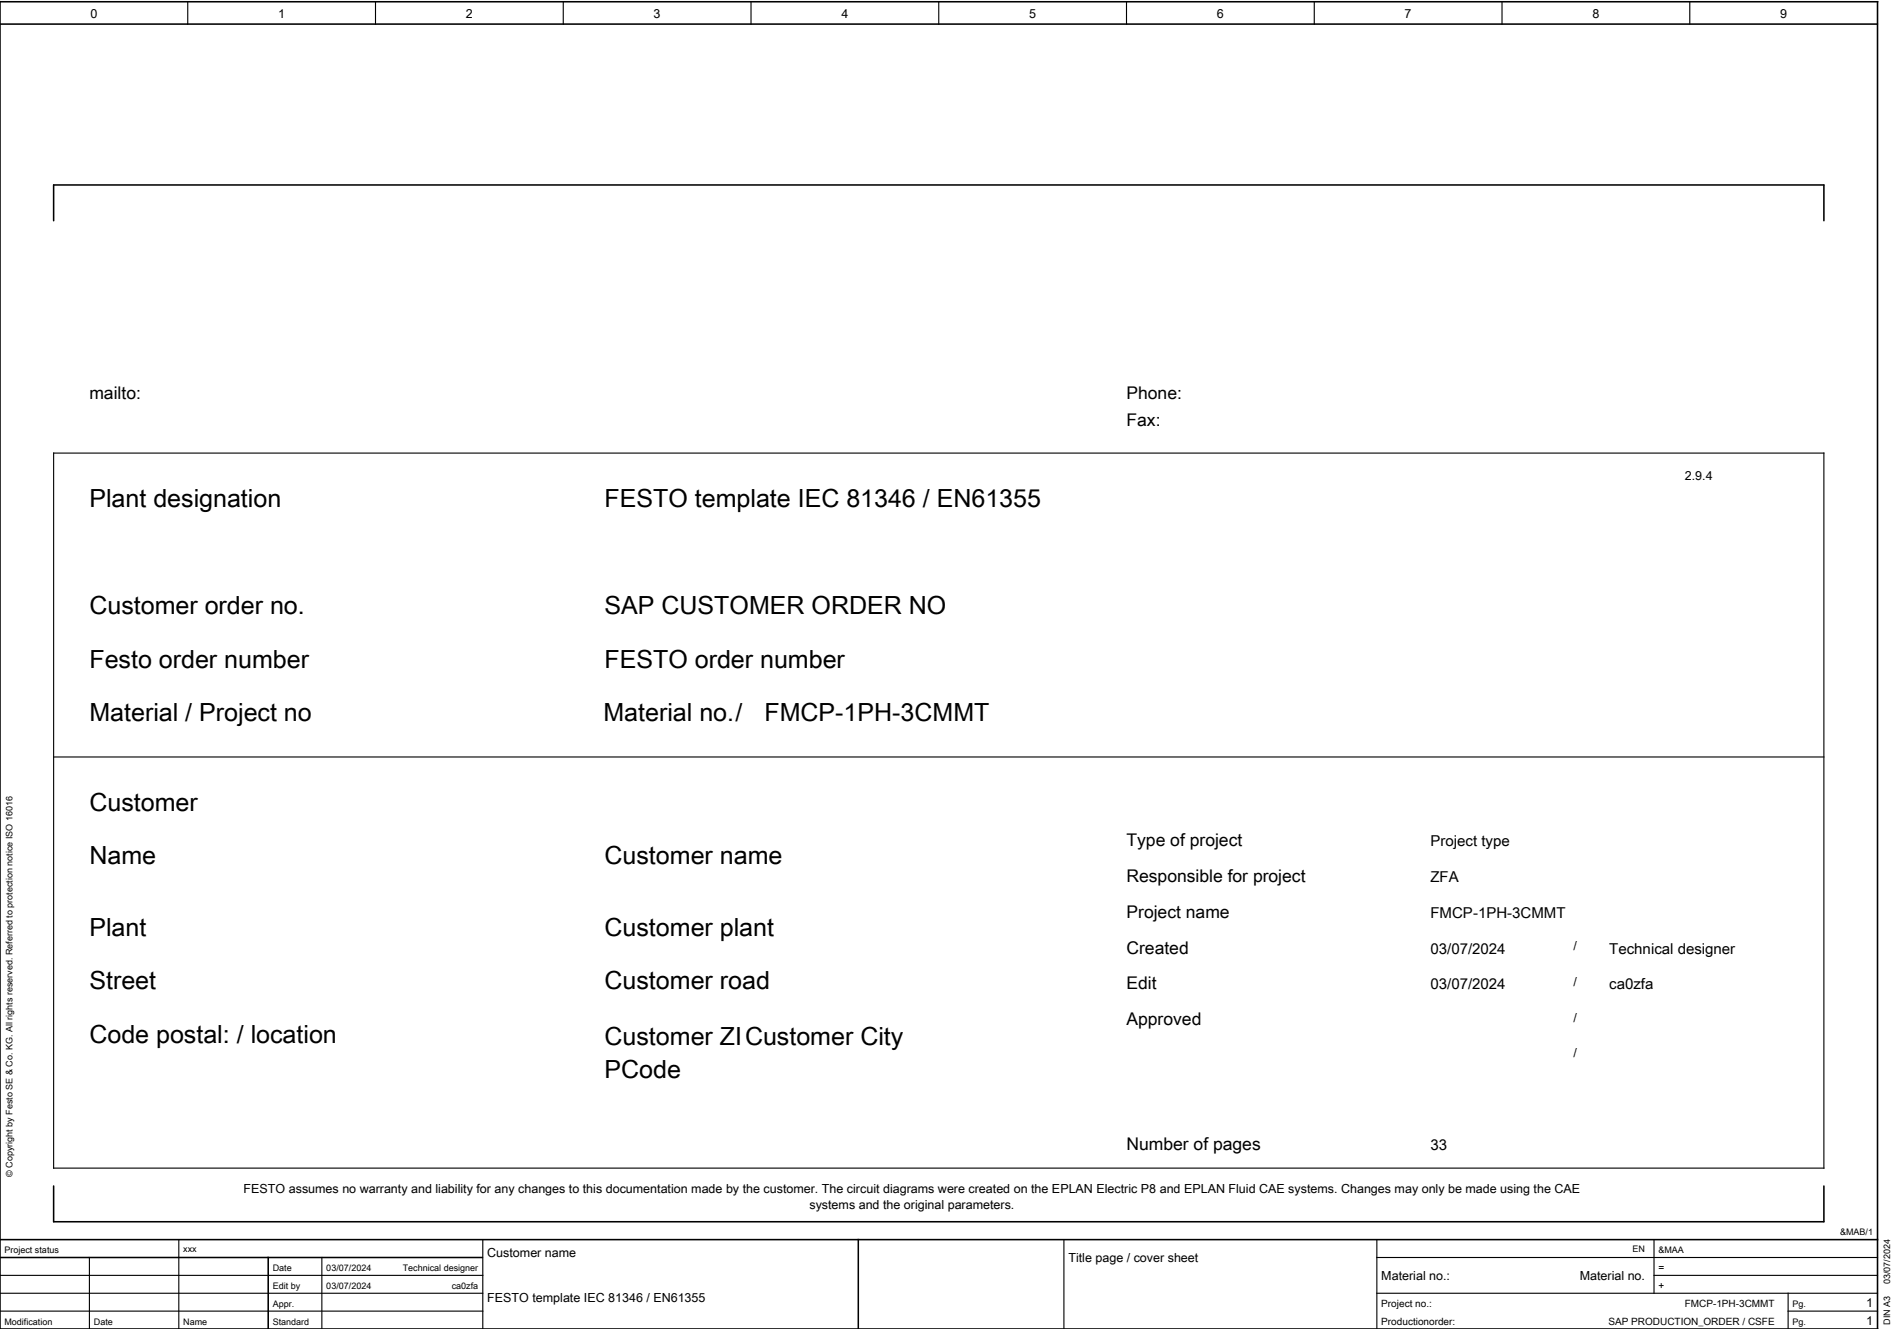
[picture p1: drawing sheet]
<svg xmlns="http://www.w3.org/2000/svg" width="424mm" height="297mm" viewBox="0 0 424 297" stroke-linecap="round" stroke-linejoin="round" font-family="sans-serif">
<defs><g id="words">
<g font-size="5.6">
<text x="20" y="113.4">Plant designation</text>
<text x="135.2" y="113.4">FESTO template IEC 81346 / EN61355</text>
<text x="20" y="137.4">Customer order no.</text>
<text x="135.2" y="137.4">SAP CUSTOMER ORDER NO</text>
<text x="20" y="149.4">Festo order number</text>
<text x="135.2" y="149.4">FESTO order number</text>
<text x="20" y="161.4">Material / Project no</text>
<text x="135" y="161.4">Material no./</text>
<text x="171" y="161.4">FMCP-1PH-3CMMT</text>
<text x="20" y="181.4">Customer</text>
<text x="20" y="193.4">Name</text>
<text x="135.2" y="193.4">Customer name</text>
<text x="20" y="209.4">Plant</text>
<text x="135.2" y="209.4">Customer plant</text>
<text x="20" y="221.4">Street</text>
<text x="135.2" y="221.4">Customer road</text>
<text x="20" y="233.4">Code postal: / location</text>
<text x="135.2" y="233.8">Customer ZICustomer City</text>
<text x="135.2" y="241.3">PCode</text>
</g>
<g font-size="3.9">
<text x="20" y="89.4">mailto:</text>
<text x="252" y="89.4">Phone:</text>
<text x="252" y="95.4">Fax:</text>
<text x="252" y="189.4">Type of project</text>
<text x="252" y="197.4">Responsible for project</text>
<text x="252" y="205.4">Project name</text>
<text x="252" y="213.4">Created</text>
<text x="252" y="221.4">Edit</text>
<text x="252" y="229.4">Approved</text>
<text x="252" y="257.4">Number of pages</text>
</g>
<g font-size="3.4">
<text x="320" y="189.4">Project type</text>
<text x="320" y="197.4">ZFA</text>
<text x="320" y="205.4">FMCP-1PH-3CMMT</text>
<text x="320" y="213.4">03/07/2024</text>
<text x="360" y="213.4">Technical designer</text>
<text x="320" y="221.4">03/07/2024</text>
<text x="360" y="221.4">ca0zfa</text>
<text x="320" y="257.4">33</text>
</g>
<g font-size="2.8">
<text x="20.2" y="4">0</text>
<text x="62.2" y="4">1</text>
<text x="104.2" y="4">2</text>
<text x="146.2" y="4">3</text>
<text x="188.2" y="4">4</text>
<text x="230.2" y="4">5</text>
<text x="272.2" y="4">6</text>
<text x="314.2" y="4">7</text>
<text x="356.2" y="4">8</text>
<text x="398.2" y="4">9</text>
<text x="376.9" y="107.4">2.9.4</text>
<text x="352" y="212.6">/</text>
<text x="352" y="220.6">/</text>
<text x="352" y="228.6">/</text>
<text x="352" y="236.6">/</text>
<text x="54.5" y="266.9">FESTO assumes no warranty and liability for any changes to this documentation made by the customer. The circuit diagrams were created on the EPLAN Electric P8 and EPLAN Fluid CAE systems. Changes may only be made using the CAE</text>
<text x="181.1" y="270.6">systems and the original parameters.</text>
<text x="109" y="281.4">Customer name</text>
<text x="239" y="282.4">Title page / cover sheet</text>
<text x="309" y="286.4">Material no.:</text>
<text x="353.4" y="286.4">Material no.</text>
<text x="109" y="291.4">FESTO template IEC 81346 / EN61355</text>
<text x="417.4" y="292.4">1</text>
<text x="417.4" y="296.4">1</text>
</g>
<g font-size="2.2">
<text x="371" y="284.4">=</text>
<text x="309" y="292.4">Project no.:</text>
<text x="371" y="288.4">+</text>
<text x="376.9" y="292.4">FMCP-1PH-3CMMT</text>
<text x="309" y="296.4">Productionorder:</text>
<text x="359.8" y="296.4">SAP PRODUCTION_ORDER / CSFE</text>
</g>
<g font-size="2">
<text x="2.8" y="263.4" transform="rotate(-90 2.8 263.4)">© Copyright by Festo SE &amp; Co. KG. All rights reserved. Referred to protection notice ISO 16016</text>
<text x="1" y="280.4">Project status</text>
<text x="41" y="280.2">xxx</text>
<text x="365.2" y="280.2">EN</text>
<text x="371" y="280.4">&amp;MAA</text>
<text x="411.6" y="276.4">&amp;MAB/1</text>
<text x="61" y="284.4">Date</text>
<text x="73" y="284.4">03/07/2024</text>
<text x="90.1" y="284.4">Technical designer</text>
<text x="422.8" y="287.4" transform="rotate(-90 422.8 287.4)">03/07/2024</text>
<text x="61" y="288.4">Edit by</text>
<text x="61" y="292.4">Appr.</text>
<text x="73" y="288.4">03/07/2024</text>
<text x="101.1" y="288.4">ca0zfa</text>
<text x="401" y="292.4">Pg.</text>
<text x="1" y="296.4">Modification</text>
<text x="21" y="296.4">Date</text>
<text x="41" y="296.4">Name</text>
<text x="61" y="296.4">Standard</text>
<text x="401" y="296.4">Pg.</text>
<text x="422.8" y="296.4" transform="rotate(-90 422.8 296.4)">DIN A3</text>
</g>
</g></defs>
<g fill="none" stroke="#000" stroke-width=".25">
<path d="M42 .4v5M84 .4v5M126 .4v5M168 .4v5M210 .4v5M252 .4v5M294 .4v5M336 .4v5M378 .4v5M12 101.4h396v160h-396zM12 169.4h396M40 277.4v20"/>
<path d="M108 277.4v20M238 277.4v20M308 277.4v20M370 277.4v12M0 293.4h108M0 289.4h108M0 285.4h108M20 281.4v16M72 281.4v16M308 289.4h112M308 281.4h112M370 285.4h50"/>
<path d="M400 293.4h20M400 289.4v8"/>
</g>
<path d="M0 .4h420v297h-420zM0 5.4h420M12 49.4v-8h396v8M0 277.4h420M12 265.4v8h396v-8M192 277.4v20M0 281.4h107.9M60 281.4v16" fill="none" stroke="#000" stroke-width=".35"/>
<use href="#words"/>
</svg>
